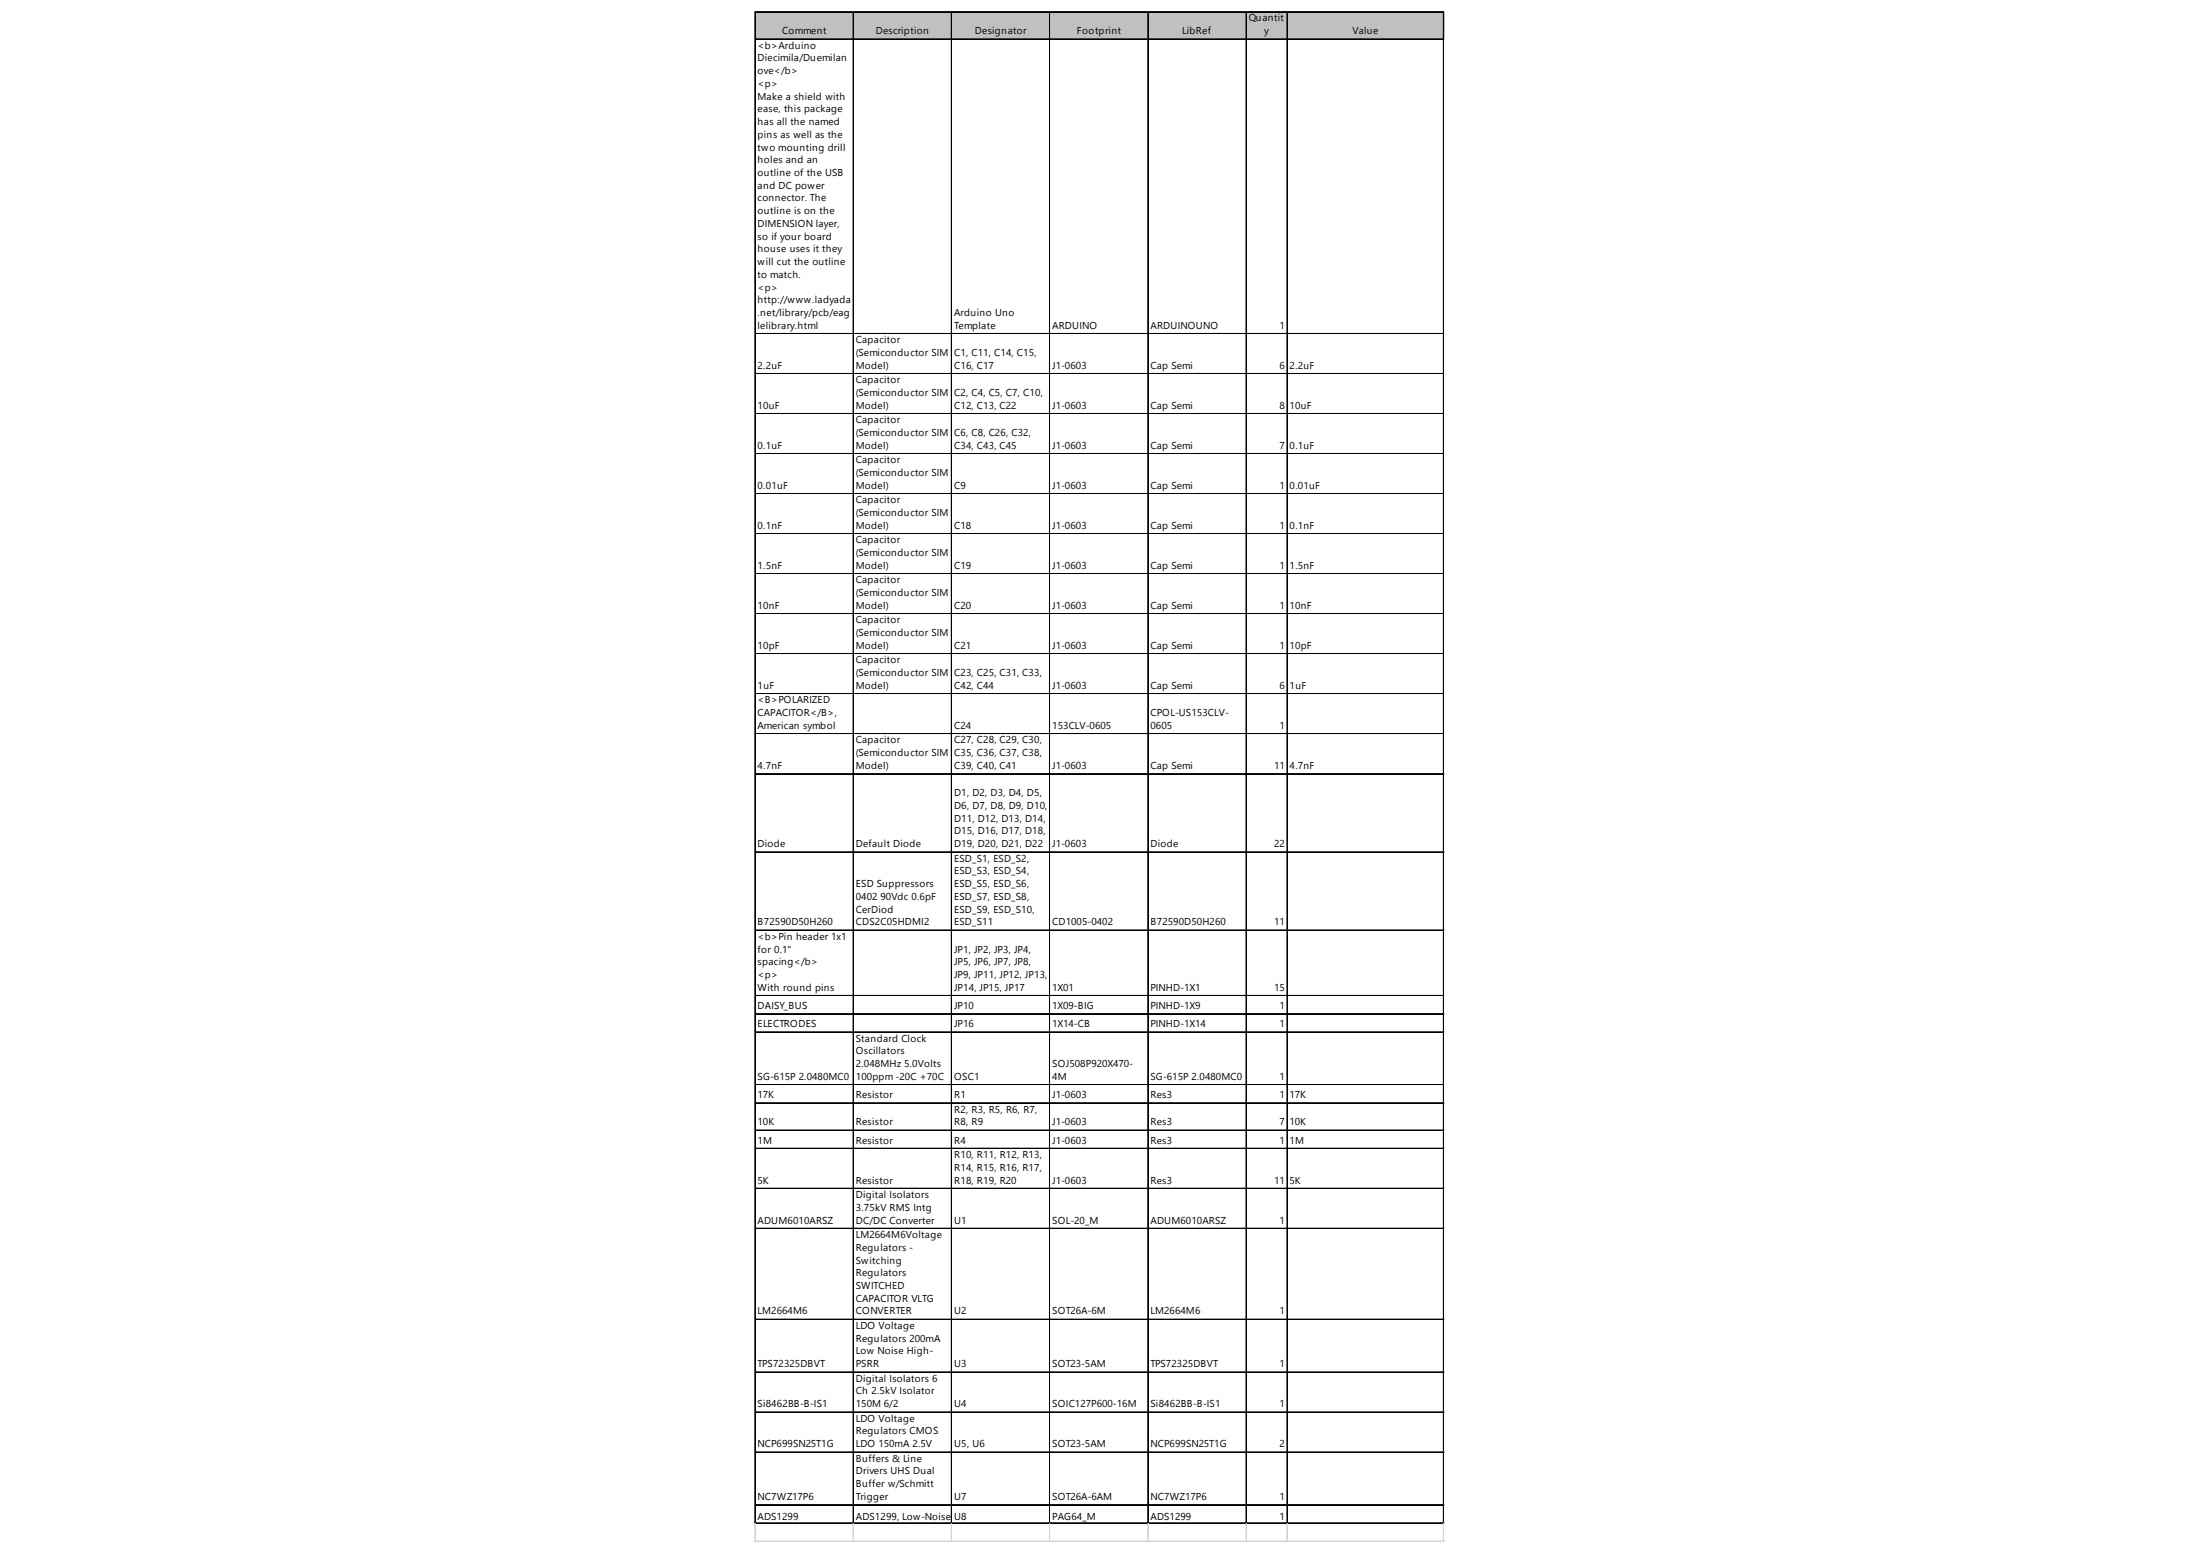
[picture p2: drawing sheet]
<svg xmlns="http://www.w3.org/2000/svg" width="297mm" height="210mm" viewBox="0 0 297 210" stroke-linecap="round" stroke-linejoin="round" font-family="sans-serif">
<defs><g id="words">
<g font-size="1.3">
<text x="105.4" y="4.6">Comment</text>
<text x="118" y="4.6">Description</text>
<text x="131.3" y="4.6">Designator</text>
<text x="145.1" y="4.6">Footprint</text>
<text x="159.3" y="4.6">LibRef</text>
<text x="168.2" y="2.9">Quantit</text>
<text x="170.3" y="4.6">y</text>
<text x="182.2" y="4.6">Value</text>
<text x="102.1" y="6.6">&lt;b&gt;Arduino</text>
<text x="102.1" y="8.3">Diecimila/Duemilan</text>
<text x="102.1" y="10">ove&lt;/b&gt;</text>
<text x="102.1" y="11.7">&lt;p&gt;</text>
<text x="102.1" y="13.4">Make a shield with</text>
<text x="102.1" y="15.1">ease, this package</text>
<text x="102.1" y="16.9">has all the named</text>
<text x="102.1" y="18.6">pins as well as the</text>
<text x="102.1" y="20.3">two mounting drill</text>
<text x="102.1" y="22">holes and an</text>
<text x="102.1" y="23.7">outline of the USB</text>
<text x="102.1" y="25.4">and DC power</text>
<text x="102.1" y="27.1">connector. The</text>
<text x="102.1" y="28.9">outline is on the</text>
<text x="102.1" y="30.6">DIMENSION layer,</text>
<text x="102.1" y="32.3">so if your board</text>
<text x="102.1" y="34">house uses it they</text>
<text x="102.1" y="35.7">will cut the outline</text>
<text x="102.1" y="37.4">to match.</text>
<text x="102.1" y="39.2">&lt;p&gt;</text>
<text x="102.1" y="40.9">http://www.ladyada</text>
<text x="102.1" y="42.6">.net/library/pcb/eag</text>
<text x="102.1" y="44.3">lelibrary.html</text>
<text x="115.3" y="46.3">Capacitor</text>
<text x="115.3" y="48">(Semiconductor SIM</text>
<text x="128.5" y="42.6">Arduino Uno</text>
<text x="128.5" y="44.3">Template</text>
<text x="128.5" y="48">C1, C11, C14, C15,</text>
<text x="141.8" y="44.3">ARDUINO</text>
<text x="155" y="44.3">ARDUINOUNO</text>
<text x="172.4" y="44.3">1</text>
<text x="102.1" y="49.7">2.2uF</text>
<text x="115.3" y="49.7">Model)</text>
<text x="115.3" y="51.6">Capacitor</text>
<text x="115.3" y="53.4">(Semiconductor SIM</text>
<text x="128.5" y="49.7">C16, C17</text>
<text x="128.5" y="53.4">C2, C4, C5, C7, C10,</text>
<text x="141.8" y="49.7">J1-0603</text>
<text x="155" y="49.7">Cap Semi</text>
<text x="172.4" y="49.7">6</text>
<text x="173.7" y="49.7">2.2uF</text>
<text x="102.1" y="55.1">10uF</text>
<text x="115.3" y="55.1">Model)</text>
<text x="115.3" y="57">Capacitor</text>
<text x="115.3" y="58.8">(Semiconductor SIM</text>
<text x="128.5" y="55.1">C12, C13, C22</text>
<text x="128.5" y="58.8">C6, C8, C26, C32,</text>
<text x="141.8" y="55.1">J1-0603</text>
<text x="155" y="55.1">Cap Semi</text>
<text x="172.4" y="55.1">8</text>
<text x="173.7" y="55.1">10uF</text>
<text x="102.1" y="60.5">0.1uF</text>
<text x="102.1" y="65.9">0.01uF</text>
<text x="115.3" y="60.5">Model)</text>
<text x="115.3" y="62.4">Capacitor</text>
<text x="115.3" y="64.1">(Semiconductor SIM</text>
<text x="115.3" y="65.9">Model)</text>
<text x="128.5" y="60.5">C34, C43, C45</text>
<text x="128.5" y="65.9">C9</text>
<text x="141.8" y="60.5">J1-0603</text>
<text x="141.8" y="65.9">J1-0603</text>
<text x="155" y="60.5">Cap Semi</text>
<text x="155" y="65.9">Cap Semi</text>
<text x="172.4" y="60.5">7</text>
<text x="172.4" y="65.9">1</text>
<text x="173.7" y="60.5">0.1uF</text>
<text x="173.7" y="65.9">0.01uF</text>
<text x="102.1" y="71.2">0.1nF</text>
<text x="115.3" y="67.8">Capacitor</text>
<text x="115.3" y="69.5">(Semiconductor SIM</text>
<text x="115.3" y="71.2">Model)</text>
<text x="128.5" y="71.2">C18</text>
<text x="141.8" y="71.2">J1-0603</text>
<text x="155" y="71.2">Cap Semi</text>
<text x="172.4" y="71.2">1</text>
<text x="173.7" y="71.2">0.1nF</text>
<text x="102.1" y="76.6">1.5nF</text>
<text x="115.3" y="73.2">Capacitor</text>
<text x="115.3" y="74.9">(Semiconductor SIM</text>
<text x="115.3" y="76.6">Model)</text>
<text x="128.5" y="76.6">C19</text>
<text x="141.8" y="76.6">J1-0603</text>
<text x="155" y="76.6">Cap Semi</text>
<text x="172.4" y="76.6">1</text>
<text x="173.7" y="76.6">1.5nF</text>
<text x="102.1" y="82">10nF</text>
<text x="115.3" y="78.6">Capacitor</text>
<text x="115.3" y="80.3">(Semiconductor SIM</text>
<text x="115.3" y="82">Model)</text>
<text x="115.3" y="84">Capacitor</text>
<text x="128.5" y="82">C20</text>
<text x="141.8" y="82">J1-0603</text>
<text x="155" y="82">Cap Semi</text>
<text x="172.4" y="82">1</text>
<text x="173.7" y="82">10nF</text>
<text x="102.1" y="87.4">10pF</text>
<text x="115.3" y="85.7">(Semiconductor SIM</text>
<text x="115.3" y="87.4">Model)</text>
<text x="115.3" y="89.4">Capacitor</text>
<text x="128.5" y="87.4">C21</text>
<text x="141.8" y="87.4">J1-0603</text>
<text x="155" y="87.4">Cap Semi</text>
<text x="172.4" y="87.4">1</text>
<text x="173.7" y="87.4">10pF</text>
<text x="102.1" y="92.8">1uF</text>
<text x="102.1" y="94.8">&lt;B&gt;POLARIZED</text>
<text x="115.3" y="91.1">(Semiconductor SIM</text>
<text x="115.3" y="92.8">Model)</text>
<text x="128.5" y="91.1">C23, C25, C31, C33,</text>
<text x="128.5" y="92.8">C42, C44</text>
<text x="141.8" y="92.8">J1-0603</text>
<text x="155" y="92.8">Cap Semi</text>
<text x="172.4" y="92.8">6</text>
<text x="173.7" y="92.8">1uF</text>
<text x="102.1" y="96.5">CAPACITOR&lt;/B&gt;,</text>
<text x="102.1" y="98.2">American symbol</text>
<text x="115.3" y="100.2">Capacitor</text>
<text x="115.3" y="101.9">(Semiconductor SIM</text>
<text x="128.5" y="98.2">C24</text>
<text x="128.5" y="100.2">C27, C28, C29, C30,</text>
<text x="128.5" y="101.9">C35, C36, C37, C38,</text>
<text x="141.8" y="98.2">153CLV-0605</text>
<text x="155" y="96.5">CPOL-US153CLV-</text>
<text x="155" y="98.2">0605</text>
<text x="172.4" y="98.2">1</text>
<text x="102.1" y="103.6">4.7nF</text>
<text x="115.3" y="103.6">Model)</text>
<text x="128.5" y="103.6">C39, C40, C41</text>
<text x="128.5" y="107.3">D1, D2, D3, D4, D5,</text>
<text x="141.8" y="103.6">J1-0603</text>
<text x="155" y="103.6">Cap Semi</text>
<text x="171.6" y="103.6">11</text>
<text x="173.7" y="103.6">4.7nF</text>
<text x="128.5" y="109">D6, D7, D8, D9, D10,</text>
<text x="128.5" y="110.7">D11, D12, D13, D14,</text>
<text x="128.5" y="112.4">D15, D16, D17, D18,</text>
<text x="102.1" y="114.1">Diode</text>
<text x="115.3" y="114.1">Default Diode</text>
<text x="115.3" y="119.5">ESD Suppressors</text>
<text x="128.5" y="114.1">D19, D20, D21, D22</text>
<text x="128.5" y="116.1">ESD_S1, ESD_S2,</text>
<text x="128.5" y="117.8">ESD_S3, ESD_S4,</text>
<text x="128.5" y="119.5">ESD_S5, ESD_S6,</text>
<text x="141.8" y="114.1">J1-0603</text>
<text x="155" y="114.1">Diode</text>
<text x="171.6" y="114.1">22</text>
<text x="102.1" y="124.7">B72590D50H260</text>
<text x="115.3" y="121.2">0402 90Vdc 0.6pF</text>
<text x="115.3" y="122.9">CerDiod</text>
<text x="115.3" y="124.7">CDS2C05HDMI2</text>
<text x="128.5" y="121.2">ESD_S7, ESD_S8,</text>
<text x="128.5" y="122.9">ESD_S9, ESD_S10,</text>
<text x="128.5" y="124.7">ESD_S11</text>
<text x="141.8" y="124.7">CD1005-0402</text>
<text x="155" y="124.7">B72590D50H260</text>
<text x="171.6" y="124.7">11</text>
<text x="102.1" y="126.6">&lt;b&gt;Pin header 1x1</text>
<text x="102.1" y="128.3">for 0.1&quot;</text>
<text x="102.1" y="130">spacing&lt;/b&gt;</text>
<text x="102.1" y="131.8">&lt;p&gt;</text>
<text x="128.5" y="128.3">JP1, JP2, JP3, JP4,</text>
<text x="128.5" y="130">JP5, JP6, JP7, JP8,</text>
<text x="128.5" y="131.8">JP9, JP11, JP12, JP13,</text>
<text x="102.1" y="133.5">With round pins</text>
<text x="102.1" y="135.9">DAISY_BUS</text>
<text x="128.5" y="133.5">JP14, JP15, JP17</text>
<text x="128.5" y="135.9">JP10</text>
<text x="141.8" y="133.5">1X01</text>
<text x="141.8" y="135.9">1X09-BIG</text>
<text x="155" y="133.5">PINHD-1X1</text>
<text x="155" y="135.9">PINHD-1X9</text>
<text x="171.6" y="133.5">15</text>
<text x="172.4" y="135.9">1</text>
<text x="102.1" y="138.4">ELECTRODES</text>
<text x="115.3" y="140.3">Standard Clock</text>
<text x="115.3" y="142.1">Oscillators</text>
<text x="115.3" y="143.8">2.048MHz 5.0Volts</text>
<text x="128.5" y="138.4">JP16</text>
<text x="141.8" y="138.4">1X14-CB</text>
<text x="141.8" y="143.8">SOJ508P920X470-</text>
<text x="155" y="138.4">PINHD-1X14</text>
<text x="172.4" y="138.4">1</text>
<text x="102.1" y="145.5">SG-615P 2.0480MC0</text>
<text x="102.1" y="147.9">17K</text>
<text x="115.3" y="145.5">100ppm -20C +70C</text>
<text x="115.3" y="147.9">Resistor</text>
<text x="128.5" y="145.5">OSC1</text>
<text x="128.5" y="147.9">R1</text>
<text x="128.5" y="149.9">R2, R3, R5, R6, R7,</text>
<text x="141.8" y="145.5">4M</text>
<text x="141.8" y="147.9">J1-0603</text>
<text x="155" y="145.5">SG-615P 2.0480MC0</text>
<text x="155" y="147.9">Res3</text>
<text x="172.4" y="145.5">1</text>
<text x="172.4" y="147.9">1</text>
<text x="173.7" y="147.9">17K</text>
<text x="102.1" y="151.6">10K</text>
<text x="102.1" y="154.1">1M</text>
<text x="115.3" y="151.6">Resistor</text>
<text x="115.3" y="154.1">Resistor</text>
<text x="128.5" y="151.6">R8, R9</text>
<text x="128.5" y="154.1">R4</text>
<text x="141.8" y="151.6">J1-0603</text>
<text x="141.8" y="154.1">J1-0603</text>
<text x="155" y="151.6">Res3</text>
<text x="155" y="154.1">Res3</text>
<text x="172.4" y="151.6">7</text>
<text x="172.4" y="154.1">1</text>
<text x="173.7" y="151.6">10K</text>
<text x="173.7" y="154.1">1M</text>
<text x="102.1" y="159.5">5K</text>
<text x="115.3" y="159.5">Resistor</text>
<text x="115.3" y="161.4">Digital Isolators</text>
<text x="128.5" y="156">R10, R11, R12, R13,</text>
<text x="128.5" y="157.7">R14, R15, R16, R17,</text>
<text x="128.5" y="159.5">R18, R19, R20</text>
<text x="141.8" y="159.5">J1-0603</text>
<text x="155" y="159.5">Res3</text>
<text x="171.6" y="159.5">11</text>
<text x="173.7" y="159.5">5K</text>
<text x="102.1" y="164.8">ADUM6010ARSZ</text>
<text x="115.3" y="163.1">3.75kV RMS Intg</text>
<text x="115.3" y="164.8">DC/DC Converter</text>
<text x="115.3" y="166.8">LM2664M6Voltage</text>
<text x="128.5" y="164.8">U1</text>
<text x="141.8" y="164.8">SOL-20_M</text>
<text x="155" y="164.8">ADUM6010ARSZ</text>
<text x="172.4" y="164.8">1</text>
<text x="115.3" y="168.5">Regulators -</text>
<text x="115.3" y="170.2">Switching</text>
<text x="115.3" y="171.9">Regulators</text>
<text x="115.3" y="173.7">SWITCHED</text>
<text x="102.1" y="177.1">LM2664M6</text>
<text x="115.3" y="175.4">CAPACITOR VLTG</text>
<text x="115.3" y="177.1">CONVERTER</text>
<text x="115.3" y="179.1">LDO Voltage</text>
<text x="128.5" y="177.1">U2</text>
<text x="141.8" y="177.1">SOT26A-6M</text>
<text x="155" y="177.1">LM2664M6</text>
<text x="172.4" y="177.1">1</text>
<text x="102.1" y="184.2">TPS72325DBVT</text>
<text x="115.3" y="180.8">Regulators 200mA</text>
<text x="115.3" y="182.5">Low Noise High-</text>
<text x="115.3" y="184.2">PSRR</text>
<text x="128.5" y="184.2">U3</text>
<text x="141.8" y="184.2">SOT23-5AM</text>
<text x="155" y="184.2">TPS72325DBVT</text>
<text x="172.4" y="184.2">1</text>
<text x="102.1" y="189.6">Si8462BB-B-IS1</text>
<text x="115.3" y="186.2">Digital Isolators 6</text>
<text x="115.3" y="187.9">Ch 2.5kV Isolator</text>
<text x="115.3" y="189.6">150M 6/2</text>
<text x="115.3" y="191.5">LDO Voltage</text>
<text x="128.5" y="189.6">U4</text>
<text x="141.8" y="189.6">SOIC127P600-16M</text>
<text x="155" y="189.6">Si8462BB-B-IS1</text>
<text x="172.4" y="189.6">1</text>
<text x="102.1" y="195">NCP699SN25T1G</text>
<text x="115.3" y="193.3">Regulators CMOS</text>
<text x="115.3" y="195">LDO 150mA 2.5V</text>
<text x="115.3" y="196.9">Buffers &amp; Line</text>
<text x="128.5" y="195">U5, U6</text>
<text x="141.8" y="195">SOT23-5AM</text>
<text x="155" y="195">NCP699SN25T1G</text>
<text x="172.4" y="195">2</text>
<text x="102.1" y="202.1">NC7WZ17P6</text>
<text x="115.3" y="198.7">Drivers UHS Dual</text>
<text x="115.3" y="200.4">Buffer w/Schmitt</text>
<text x="115.3" y="202.1">Trigger</text>
<text x="128.5" y="202.1">U7</text>
<text x="141.8" y="202.1">SOT26A-6AM</text>
<text x="155" y="202.1">NC7WZ17P6</text>
<text x="172.4" y="202.1">1</text>
<text x="102.1" y="204.8">ADS1299</text>
<text x="115.3" y="204.8">ADS1299, Low-Noise,</text>
<text x="128.5" y="204.8">U8-Channel, 24-bit an</text>
<text x="129.5" y="204.8">8</text>
<text x="141.7" y="204.8">aAG64_M</text>
<text x="141.8" y="204.8">Plog Front-End for B</text>
<text x="154.7" y="204.8">i</text>
<text x="155" y="204.8">ADotential Measurements</text>
<text x="155.1" y="204.8">opS1299</text>
<text x="172.4" y="204.8">1</text>
</g>
</g></defs>
<path d="M101.8 1.6h92.8v3.8h-92.8z" fill="#c0c0c0"/>
<g fill="none" stroke="#000" stroke-width=".13">
<path d="M101.7 1.6v203.7M101.8 1.6h92.8M101.8 5.2h92.8M101.8 5.3h92.8M114.9 1.7v203.6M115 1.7v203.6M128.2 1.7v203.6M141.4 1.7v203.6M154.6 1.7v203.6M154.7 1.7v203.6M167.8 1.7v203.6M167.9 1.7v203.6"/>
<path d="M173.4 1.7v203.6M194.4 1.7v203.6M194.5 1.7v203.6M101.8 44.9h92.8M101.8 45h92.8M101.8 50.3h92.8M101.8 50.4h92.8M101.8 55.7h92.8M101.8 55.8h92.8M101.8 61.1h92.8M101.8 61.2h92.8M101.8 66.5h92.8"/>
<path d="M101.8 71.9h92.8M101.8 77.3h92.8M101.8 82.7h92.8M101.8 88h92.8M101.8 88.1h92.8M101.8 93.4h92.8M101.8 93.5h92.8M101.8 98.8h92.8M101.8 98.9h92.8M101.8 104.2h92.8M101.8 104.3h92.8M101.8 114.8h92.8"/>
<path d="M101.8 125.3h92.8M101.8 134.1h92.8M101.8 134.2h92.8M101.8 136.6h92.8M101.8 139h92.8M101.8 139.1h92.8M101.8 146.1h92.8M101.8 146.2h92.8M101.8 148.6h92.8M101.8 152.2h92.8M101.8 152.3h92.8M101.8 154.7h92.8"/>
<path d="M101.8 154.8h92.8M101.8 160.1h92.8M101.8 165.5h92.8M101.8 177.7h92.8M101.8 177.8h92.8M101.8 184.8h92.8M101.8 184.9h92.8M101.8 190.2h92.8M101.8 190.3h92.8M101.8 195.6h92.8M101.8 195.7h92.8M101.8 202.7h92.8"/>
<path d="M101.8 202.8h92.8M101.8 205.2h92.8"/>
</g>
<g fill="none" stroke="#d4d4d4" stroke-width=".13">
<path d="M194.6 1.6h.1M101.7 205.3v2.5M114.9 205.3v2.5M115 205.3v2.5M128.2 205.3v2.5M141.4 205.3v2.5M154.6 205.3v2.5M154.7 205.3v2.5M167.8 205.3v2.5M167.9 205.3v2.5M173.4 205.3v2.5M194.4 205.3v2.5"/>
<path d="M194.5 205.3v2.5"/>
</g>
<path d="M194.6 1.6v.1z" fill="#d4d4d4"/>
<path d="M194.6 5.2h.1" fill="none" stroke="#d4d4d4" stroke-width=".13"/>
<path d="M194.6 5.2v.2z" fill="#d4d4d4"/>
<path d="M194.6 44.9h.1" fill="none" stroke="#d4d4d4" stroke-width=".13"/>
<path d="M194.6 44.9v.1z" fill="#d4d4d4"/>
<path d="M194.6 50.3h.1" fill="none" stroke="#d4d4d4" stroke-width=".13"/>
<path d="M194.6 50.3v.1z" fill="#d4d4d4"/>
<path d="M194.6 55.7h.1" fill="none" stroke="#d4d4d4" stroke-width=".13"/>
<path d="M194.6 55.7v.1z" fill="#d4d4d4"/>
<path d="M194.6 61.1h.1" fill="none" stroke="#d4d4d4" stroke-width=".13"/>
<path d="M194.6 61.1v.1z" fill="#d4d4d4"/>
<path d="M194.6 66.5h.1" fill="none" stroke="#d4d4d4" stroke-width=".13"/>
<path d="M194.6 66.5v.1z" fill="#d4d4d4"/>
<path d="M194.6 71.9h.1" fill="none" stroke="#d4d4d4" stroke-width=".13"/>
<path d="M194.6 71.9v.1z" fill="#d4d4d4"/>
<path d="M194.6 77.3h.1" fill="none" stroke="#d4d4d4" stroke-width=".13"/>
<path d="M194.6 77.3v.1z" fill="#d4d4d4"/>
<path d="M194.6 82.7h.1" fill="none" stroke="#d4d4d4" stroke-width=".13"/>
<path d="M194.6 82.7v.1z" fill="#d4d4d4"/>
<path d="M194.6 88h.1" fill="none" stroke="#d4d4d4" stroke-width=".13"/>
<path d="M194.6 88v.2z" fill="#d4d4d4"/>
<path d="M194.6 93.4h.1" fill="none" stroke="#d4d4d4" stroke-width=".13"/>
<path d="M194.6 93.4v.2z" fill="#d4d4d4"/>
<path d="M194.6 98.8h.1" fill="none" stroke="#d4d4d4" stroke-width=".13"/>
<path d="M194.6 98.8v.1z" fill="#d4d4d4"/>
<path d="M194.6 104.2h.1" fill="none" stroke="#d4d4d4" stroke-width=".13"/>
<path d="M194.6 104.2v.1z" fill="#d4d4d4"/>
<path d="M194.6 114.8h.1" fill="none" stroke="#d4d4d4" stroke-width=".13"/>
<path d="M194.6 114.8v.1z" fill="#d4d4d4"/>
<path d="M194.6 125.3h.1" fill="none" stroke="#d4d4d4" stroke-width=".13"/>
<path d="M194.6 125.3v.1z" fill="#d4d4d4"/>
<path d="M194.6 134.1h.1" fill="none" stroke="#d4d4d4" stroke-width=".13"/>
<path d="M194.6 134.1v.1z" fill="#d4d4d4"/>
<path d="M194.6 136.6h.1" fill="none" stroke="#d4d4d4" stroke-width=".13"/>
<path d="M194.6 136.6v.1z" fill="#d4d4d4"/>
<path d="M194.6 139h.1" fill="none" stroke="#d4d4d4" stroke-width=".13"/>
<path d="M194.6 139v.1z" fill="#d4d4d4"/>
<path d="M194.6 146.1h.1" fill="none" stroke="#d4d4d4" stroke-width=".13"/>
<path d="M194.6 146.1v.1z" fill="#d4d4d4"/>
<path d="M194.6 148.6h.1" fill="none" stroke="#d4d4d4" stroke-width=".13"/>
<path d="M194.6 148.6v.1z" fill="#d4d4d4"/>
<path d="M194.6 152.2h.1" fill="none" stroke="#d4d4d4" stroke-width=".13"/>
<path d="M194.6 152.2v.2z" fill="#d4d4d4"/>
<path d="M194.6 154.7h.1" fill="none" stroke="#d4d4d4" stroke-width=".13"/>
<path d="M194.6 154.7v.1z" fill="#d4d4d4"/>
<path d="M194.6 160.1h.1" fill="none" stroke="#d4d4d4" stroke-width=".13"/>
<path d="M194.6 160.1v.1z" fill="#d4d4d4"/>
<path d="M194.6 165.5h.1" fill="none" stroke="#d4d4d4" stroke-width=".13"/>
<path d="M194.6 165.5v.1z" fill="#d4d4d4"/>
<path d="M194.6 177.7h.1" fill="none" stroke="#d4d4d4" stroke-width=".13"/>
<path d="M194.6 177.7v.1z" fill="#d4d4d4"/>
<path d="M194.6 184.8h.1" fill="none" stroke="#d4d4d4" stroke-width=".13"/>
<path d="M194.6 184.8v.1z" fill="#d4d4d4"/>
<path d="M194.6 190.2h.1" fill="none" stroke="#d4d4d4" stroke-width=".13"/>
<path d="M194.6 190.2v.1z" fill="#d4d4d4"/>
<path d="M194.6 195.6h.1" fill="none" stroke="#d4d4d4" stroke-width=".13"/>
<path d="M194.6 195.6v.1z" fill="#d4d4d4"/>
<path d="M194.6 202.7h.1" fill="none" stroke="#d4d4d4" stroke-width=".13"/>
<path d="M194.6 202.7v.1z" fill="#d4d4d4"/>
<path d="M194.6 205.2h.1" fill="none" stroke="#d4d4d4" stroke-width=".13"/>
<path d="M194.6 205.2v.1z" fill="#d4d4d4"/>
<path d="M101.7 207.6h92.9M101.7 207.7h92.9" fill="none" stroke="#d4d4d4" stroke-width=".13"/>
<use href="#words"/>
</svg>
